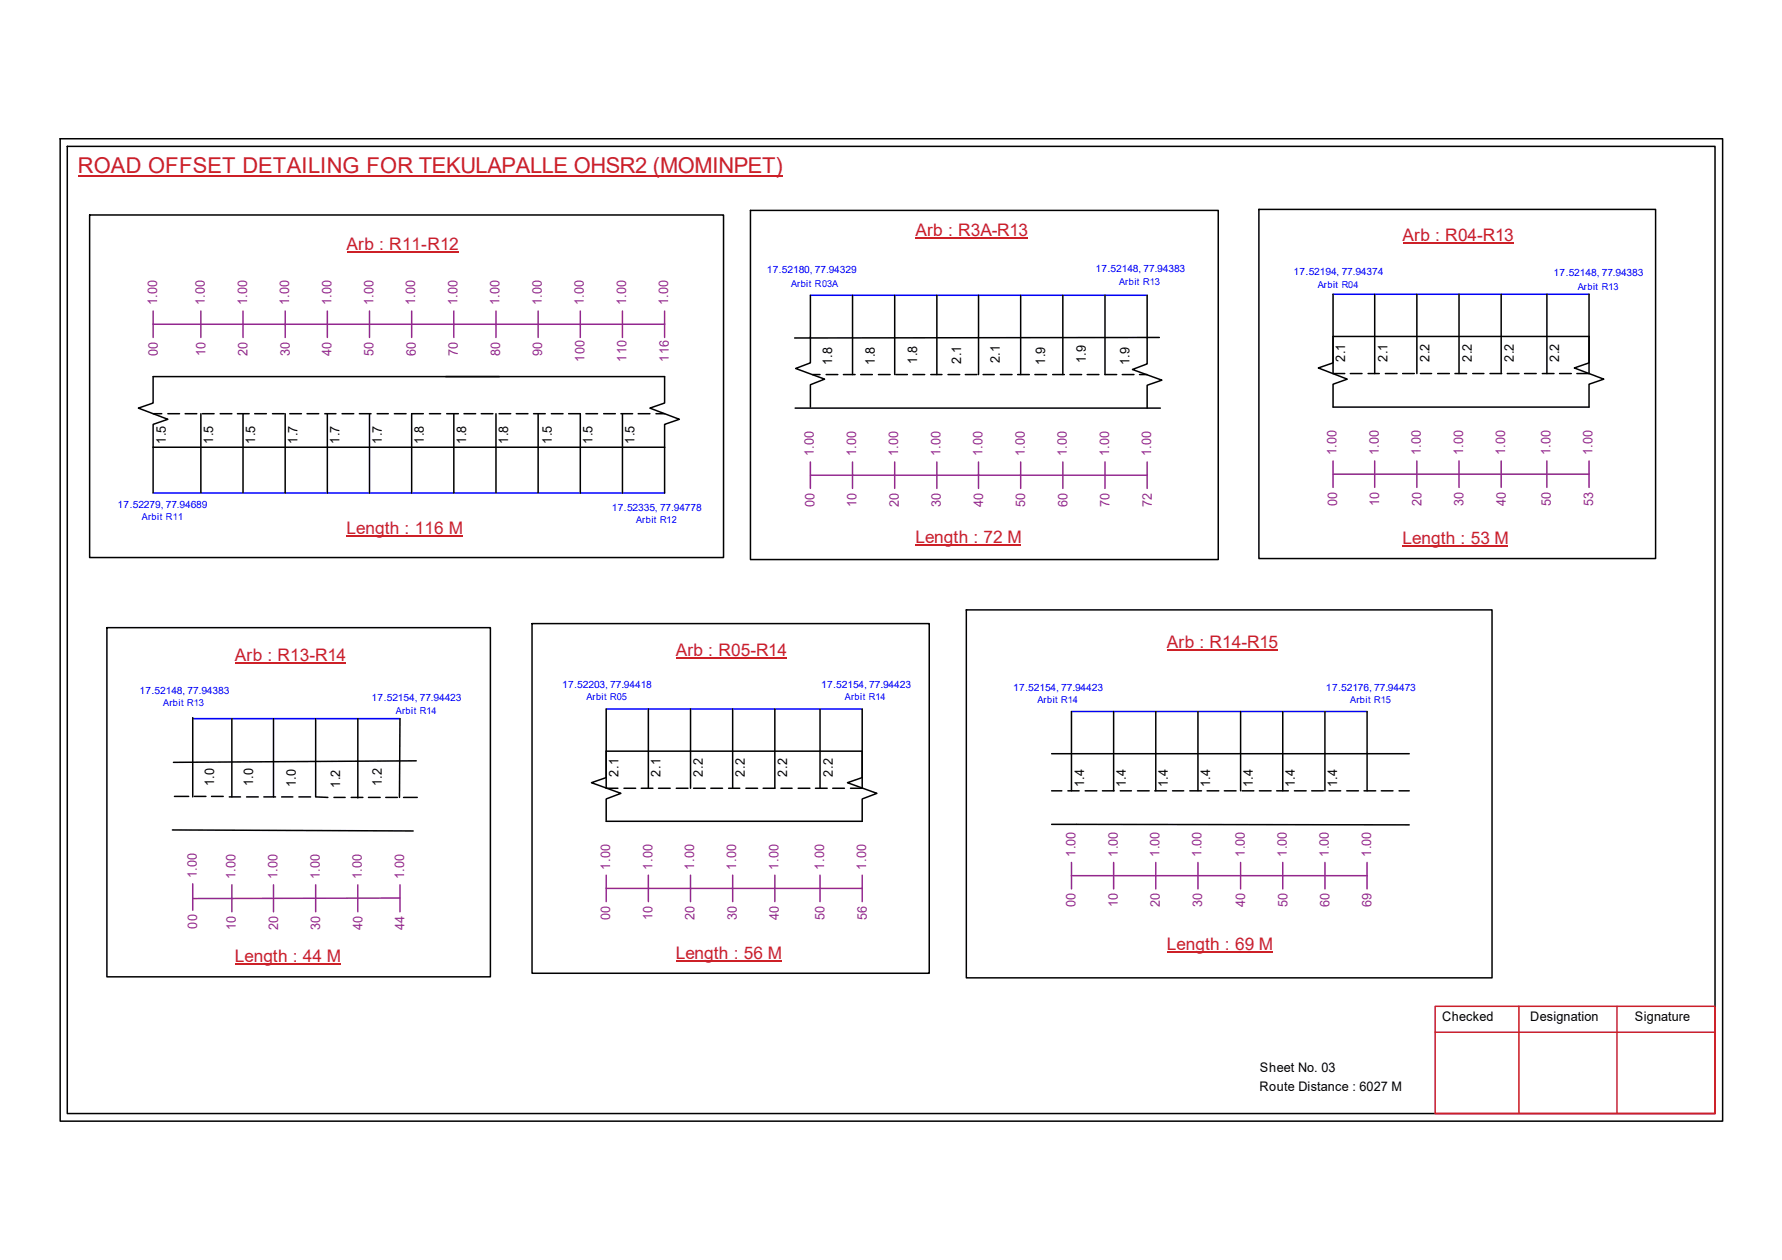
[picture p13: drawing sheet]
<svg xmlns="http://www.w3.org/2000/svg" width="297mm" height="210mm" viewBox="0 0 297 210" stroke-linecap="round" stroke-linejoin="round" font-family="sans-serif">
<defs><g id="words">
<text font-size="3.6" fill="#cd2027" x="13" y="28.9">ROAD OFFSET DETAILING FOR TEKULAPALLE OHSR2 (MOMINPET)</text>
<g font-size="2.9" fill="#cd2027">
<text x="57.8" y="41.7">Arb : R11-R12</text>
<text x="152.6" y="39.4">Arb : R3A-R13</text>
<text x="233.8" y="40.2">Arb : R04-R13</text>
<text x="57.8" y="88.9">Length : 116 M</text>
<text x="152.6" y="90.4">Length : 72 M</text>
<text x="233.8" y="90.6">Length : 53 M</text>
<text x="194.5" y="108">Arb : R14-R15</text>
<text x="39.2" y="110.2">Arb : R13-R14</text>
<text x="112.6" y="109.3">Arb : R05-R14</text>
<text x="39.2" y="160.2">Length : 44 M</text>
<text x="112.6" y="159.7">Length : 56 M</text>
<text x="194.5" y="158.3">Length : 69 M</text>
</g>
<g font-size="2.2" fill="#93278f">
<text x="26.2" y="50.9" transform="rotate(-90 26.2 50.9)">1.00</text>
<text x="34.2" y="50.9" transform="rotate(-90 34.2 50.9)">1.00</text>
<text x="41.2" y="50.9" transform="rotate(-90 41.2 50.9)">1.00</text>
<text x="48.2" y="50.9" transform="rotate(-90 48.2 50.9)">1.00</text>
<text x="55.2" y="50.9" transform="rotate(-90 55.2 50.9)">1.00</text>
<text x="62.3" y="50.9" transform="rotate(-90 62.3 50.9)">1.00</text>
<text x="69.2" y="50.9" transform="rotate(-90 69.2 50.9)">1.00</text>
<text x="76.2" y="50.9" transform="rotate(-90 76.2 50.9)">1.00</text>
<text x="83.3" y="50.9" transform="rotate(-90 83.3 50.9)">1.00</text>
<text x="90.3" y="50.9" transform="rotate(-90 90.3 50.9)">1.00</text>
<text x="97.3" y="50.9" transform="rotate(-90 97.3 50.9)">1.00</text>
<text x="104.3" y="50.9" transform="rotate(-90 104.3 50.9)">1.00</text>
<text x="111.4" y="50.9" transform="rotate(-90 111.4 50.9)">1.00</text>
<text x="26.3" y="59.3" transform="rotate(-90 26.3 59.3)">00</text>
<text x="34.2" y="59.3" transform="rotate(-90 34.2 59.3)">10</text>
<text x="41.3" y="59.3" transform="rotate(-90 41.3 59.3)">20</text>
<text x="48.3" y="59.3" transform="rotate(-90 48.3 59.3)">30</text>
<text x="55.2" y="59.3" transform="rotate(-90 55.2 59.3)">40</text>
<text x="62.3" y="59.3" transform="rotate(-90 62.3 59.3)">50</text>
<text x="69.3" y="59.3" transform="rotate(-90 69.3 59.3)">60</text>
<text x="76.3" y="59.3" transform="rotate(-90 76.3 59.3)">70</text>
<text x="83.4" y="59.3" transform="rotate(-90 83.4 59.3)">80</text>
<text x="90.4" y="59.3" transform="rotate(-90 90.4 59.3)">90</text>
<text x="97.4" y="60.3" transform="rotate(-90 97.4 60.3)">100</text>
<text x="104.4" y="60.3" transform="rotate(-90 104.4 60.3)">110</text>
<text x="111.5" y="60.3" transform="rotate(-90 111.5 60.3)">116</text>
<text x="135.7" y="76" transform="rotate(-90 135.7 76)">1.00</text>
<text x="142.7" y="76" transform="rotate(-90 142.7 76)">1.00</text>
<text x="149.7" y="76" transform="rotate(-90 149.7 76)">1.00</text>
<text x="156.8" y="76" transform="rotate(-90 156.8 76)">1.00</text>
<text x="163.8" y="76" transform="rotate(-90 163.8 76)">1.00</text>
<text x="170.8" y="76" transform="rotate(-90 170.8 76)">1.00</text>
<text x="177.8" y="76" transform="rotate(-90 177.8 76)">1.00</text>
<text x="184.9" y="76" transform="rotate(-90 184.9 76)">1.00</text>
<text x="191.9" y="76" transform="rotate(-90 191.9 76)">1.00</text>
<text x="222.8" y="75.9" transform="rotate(-90 222.8 75.9)">1.00</text>
<text x="229.8" y="75.9" transform="rotate(-90 229.8 75.9)">1.00</text>
<text x="236.9" y="75.9" transform="rotate(-90 236.9 75.9)">1.00</text>
<text x="243.9" y="75.9" transform="rotate(-90 243.9 75.9)">1.00</text>
<text x="250.9" y="75.9" transform="rotate(-90 250.9 75.9)">1.00</text>
<text x="258.4" y="75.9" transform="rotate(-90 258.4 75.9)">1.00</text>
<text x="265.5" y="75.9" transform="rotate(-90 265.5 75.9)">1.00</text>
<text x="135.8" y="84.4" transform="rotate(-90 135.8 84.4)">00</text>
<text x="142.8" y="84.4" transform="rotate(-90 142.8 84.4)">10</text>
<text x="149.8" y="84.4" transform="rotate(-90 149.8 84.4)">20</text>
<text x="156.8" y="84.4" transform="rotate(-90 156.8 84.4)">30</text>
<text x="163.9" y="84.4" transform="rotate(-90 163.9 84.4)">40</text>
<text x="170.9" y="84.4" transform="rotate(-90 170.9 84.4)">50</text>
<text x="177.9" y="84.4" transform="rotate(-90 177.9 84.4)">60</text>
<text x="185" y="84.4" transform="rotate(-90 185 84.4)">70</text>
<text x="192" y="84.4" transform="rotate(-90 192 84.4)">72</text>
<text x="222.9" y="84.2" transform="rotate(-90 222.9 84.2)">00</text>
<text x="229.9" y="84.2" transform="rotate(-90 229.9 84.2)">10</text>
<text x="236.9" y="84.2" transform="rotate(-90 236.9 84.2)">20</text>
<text x="244" y="84.2" transform="rotate(-90 244 84.2)">30</text>
<text x="251" y="84.2" transform="rotate(-90 251 84.2)">40</text>
<text x="258.5" y="84.2" transform="rotate(-90 258.5 84.2)">50</text>
<text x="265.6" y="84.2" transform="rotate(-90 265.6 84.2)">53</text>
<text x="179.3" y="142.7" transform="rotate(-90 179.3 142.7)">1.00</text>
<text x="186.3" y="142.7" transform="rotate(-90 186.3 142.7)">1.00</text>
<text x="193.2" y="142.7" transform="rotate(-90 193.2 142.7)">1.00</text>
<text x="200.3" y="142.7" transform="rotate(-90 200.3 142.7)">1.00</text>
<text x="207.5" y="142.7" transform="rotate(-90 207.5 142.7)">1.00</text>
<text x="214.5" y="142.7" transform="rotate(-90 214.5 142.7)">1.00</text>
<text x="221.5" y="142.7" transform="rotate(-90 221.5 142.7)">1.00</text>
<text x="228.6" y="142.7" transform="rotate(-90 228.6 142.7)">1.00</text>
<text x="32.8" y="146.3" transform="rotate(-90 32.8 146.3)">1.00</text>
<text x="39.2" y="146.5" transform="rotate(-90 39.2 146.5)">1.00</text>
<text x="46.3" y="146.5" transform="rotate(-90 46.3 146.5)">1.00</text>
<text x="53.3" y="146.5" transform="rotate(-90 53.3 146.5)">1.00</text>
<text x="60.3" y="146.5" transform="rotate(-90 60.3 146.5)">1.00</text>
<text x="67.3" y="146.5" transform="rotate(-90 67.3 146.5)">1.00</text>
<text x="101.7" y="144.9" transform="rotate(-90 101.7 144.9)">1.00</text>
<text x="108.8" y="144.9" transform="rotate(-90 108.8 144.9)">1.00</text>
<text x="115.7" y="144.9" transform="rotate(-90 115.7 144.9)">1.00</text>
<text x="122.7" y="144.9" transform="rotate(-90 122.7 144.9)">1.00</text>
<text x="129.7" y="144.9" transform="rotate(-90 129.7 144.9)">1.00</text>
<text x="137.4" y="144.9" transform="rotate(-90 137.4 144.9)">1.00</text>
<text x="144.4" y="144.9" transform="rotate(-90 144.4 144.9)">1.00</text>
<text x="32.9" y="154.7" transform="rotate(-90 32.9 154.7)">00</text>
<text x="39.3" y="154.9" transform="rotate(-90 39.3 154.9)">10</text>
<text x="46.4" y="154.9" transform="rotate(-90 46.4 154.9)">20</text>
<text x="53.4" y="154.9" transform="rotate(-90 53.4 154.9)">30</text>
<text x="60.4" y="154.9" transform="rotate(-90 60.4 154.9)">40</text>
<text x="67.4" y="154.9" transform="rotate(-90 67.4 154.9)">44</text>
<text x="101.7" y="153.3" transform="rotate(-90 101.7 153.3)">00</text>
<text x="108.8" y="153.3" transform="rotate(-90 108.8 153.3)">10</text>
<text x="115.8" y="153.3" transform="rotate(-90 115.8 153.3)">20</text>
<text x="122.8" y="153.3" transform="rotate(-90 122.8 153.3)">30</text>
<text x="129.8" y="153.3" transform="rotate(-90 129.8 153.3)">40</text>
<text x="137.5" y="153.3" transform="rotate(-90 137.5 153.3)">50</text>
<text x="144.5" y="153.3" transform="rotate(-90 144.5 153.3)">56</text>
<text x="179.3" y="151.1" transform="rotate(-90 179.3 151.1)">00</text>
<text x="186.3" y="151.1" transform="rotate(-90 186.3 151.1)">10</text>
<text x="193.3" y="151.1" transform="rotate(-90 193.3 151.1)">20</text>
<text x="200.4" y="151.1" transform="rotate(-90 200.4 151.1)">30</text>
<text x="207.6" y="151.1" transform="rotate(-90 207.6 151.1)">40</text>
<text x="214.6" y="151.1" transform="rotate(-90 214.6 151.1)">50</text>
<text x="221.6" y="151.1" transform="rotate(-90 221.6 151.1)">60</text>
<text x="228.6" y="151.1" transform="rotate(-90 228.6 151.1)">69</text>
</g>
<g font-size="2.2">
<text x="138.7" y="60.9" transform="rotate(-90 138.7 60.9)">1.8</text>
<text x="145.8" y="60.8" transform="rotate(-90 145.8 60.8)">1.8</text>
<text x="152.9" y="60.6" transform="rotate(-90 152.9 60.6)">1.8</text>
<text x="160.2" y="60.6" transform="rotate(-90 160.2 60.6)">2.1</text>
<text x="166.7" y="60.5" transform="rotate(-90 166.7 60.5)">2.1</text>
<text x="174.2" y="60.8" transform="rotate(-90 174.2 60.8)">1.9</text>
<text x="181" y="60.5" transform="rotate(-90 181 60.5)">1.9</text>
<text x="188.3" y="60.9" transform="rotate(-90 188.3 60.9)">1.9</text>
<text x="224.2" y="60.3" transform="rotate(-90 224.2 60.3)">2.1</text>
<text x="231.3" y="60.3" transform="rotate(-90 231.3 60.3)">2.1</text>
<text x="238.3" y="60.3" transform="rotate(-90 238.3 60.3)">2.2</text>
<text x="245.3" y="60.3" transform="rotate(-90 245.3 60.3)">2.2</text>
<text x="252.3" y="60.3" transform="rotate(-90 252.3 60.3)">2.2</text>
<text x="259.9" y="60.3" transform="rotate(-90 259.9 60.3)">2.2</text>
<text x="27.6" y="73.9" transform="rotate(-90 27.6 73.9)">1.5</text>
<text x="35.5" y="73.9" transform="rotate(-90 35.5 73.9)">1.5</text>
<text x="42.5" y="73.9" transform="rotate(-90 42.5 73.9)">1.5</text>
<text x="49.6" y="73.9" transform="rotate(-90 49.6 73.9)">1.7</text>
<text x="56.6" y="73.9" transform="rotate(-90 56.6 73.9)">1.7</text>
<text x="63.6" y="73.9" transform="rotate(-90 63.6 73.9)">1.7</text>
<text x="70.7" y="73.9" transform="rotate(-90 70.7 73.9)">1.8</text>
<text x="77.7" y="73.9" transform="rotate(-90 77.7 73.9)">1.8</text>
<text x="84.7" y="73.9" transform="rotate(-90 84.7 73.9)">1.8</text>
<text x="92" y="73.9" transform="rotate(-90 92 73.9)">1.5</text>
<text x="98.8" y="73.9" transform="rotate(-90 98.8 73.9)">1.5</text>
<text x="105.8" y="73.9" transform="rotate(-90 105.8 73.9)">1.5</text>
<text x="35.7" y="131" transform="rotate(-90 35.7 131)">1.0</text>
<text x="42.2" y="131" transform="rotate(-90 42.2 131)">1.0</text>
<text x="49.3" y="131.1" transform="rotate(-90 49.3 131.1)">1.0</text>
<text x="56.7" y="131.2" transform="rotate(-90 56.7 131.2)">1.2</text>
<text x="63.6" y="131" transform="rotate(-90 63.6 131)">1.2</text>
<text x="103.1" y="129.4" transform="rotate(-90 103.1 129.4)">2.1</text>
<text x="110.1" y="129.4" transform="rotate(-90 110.1 129.4)">2.1</text>
<text x="117.1" y="129.4" transform="rotate(-90 117.1 129.4)">2.2</text>
<text x="124.2" y="129.4" transform="rotate(-90 124.2 129.4)">2.2</text>
<text x="131.2" y="129.4" transform="rotate(-90 131.2 129.4)">2.2</text>
<text x="138.8" y="129.4" transform="rotate(-90 138.8 129.4)">2.2</text>
<text x="180.7" y="131.1" transform="rotate(-90 180.7 131.1)">1.4</text>
<text x="187.7" y="131.1" transform="rotate(-90 187.7 131.1)">1.4</text>
<text x="194.7" y="131.1" transform="rotate(-90 194.7 131.1)">1.4</text>
<text x="201.7" y="131.1" transform="rotate(-90 201.7 131.1)">1.4</text>
<text x="208.8" y="131.1" transform="rotate(-90 208.8 131.1)">1.4</text>
<text x="215.9" y="131.1" transform="rotate(-90 215.9 131.1)">1.4</text>
<text x="222.9" y="131.1" transform="rotate(-90 222.9 131.1)">1.4</text>
<text x="240.4" y="170.1">Checked</text>
<text x="255.1" y="170.1">Designation</text>
<text x="272.5" y="170.1">Signature</text>
<text x="210" y="178.6">Sheet No. 03</text>
<text x="209.9" y="181.7">Route Distance : 6027 M</text>
</g>
<g font-size="1.7" fill="#00f">
<text x="127.8" y="45.6">17.52180, 77.94329</text>
<text x="182.6" y="45.3">17.52148, 77.94383</text>
<text x="215.6" y="45.8">17.52194, 77.94374</text>
<text x="259" y="46.1">17.52148, 77.94383</text>
<text x="19.6" y="84.6">17.52279, 77.94689</text>
<text x="102" y="85.1">17.52335, 77.94778</text>
<text x="23.2" y="115.6">17.52148, 77.94383</text>
<text x="61.9" y="116.8">17.52154, 77.94423</text>
<text x="93.7" y="114.6">17.52203, 77.94418</text>
<text x="136.9" y="114.6">17.52154, 77.94423</text>
<text x="168.9" y="115.1">17.52154, 77.94423</text>
<text x="221" y="115.1">17.52176, 77.94473</text>
</g>
<g font-size="1.6" fill="#00f">
<text x="131.9" y="47.8">Arbit R03A</text>
<text x="186.6" y="47.5">Arbit R13</text>
<text x="219.7" y="48">Arbit R04</text>
<text x="263" y="48.3">Arbit R13</text>
<text x="23.7" y="86.7">Arbit R11</text>
<text x="106" y="87.2">Arbit R12</text>
<text x="27.2" y="117.7">Arbit R13</text>
<text x="66" y="119">Arbit R14</text>
<text x="97.7" y="116.7">Arbit R05</text>
<text x="140.8" y="116.7">Arbit R14</text>
<text x="172.9" y="117.2">Arbit R14</text>
<text x="225.1" y="117.2">Arbit R15</text>
</g>
</g></defs>
<g fill="none" stroke="#000" stroke-width=".25">
<path d="M10 23.1h277.1v163.7h-277.1zM11.2 24.4h274.7v161.1h-274.7zM14.9 35.8h105.7v57.1h-105.7zM125.1 35.1h78v58.1h-78zM209.8 34.9h66.2v58.1h-66.2zM135.1 56.1v4.4l-2.5 .9 4.9 1.8-2.4 .9v3.7M135.1 49.2v7.1M142.1 49.2v13.2M149.1 49.2v13.2M156.2 49.2v13.2M163.1 49.2v13.2M170.1 49.2v13.2"/>
<path d="M177.2 49.2v13.2M184.2 49.2v13.2h1.9M191.2 49.2v11.4l-2.4 1 4.9 1.7-2.5 .9v3.8M193.2 56.2l-60.7 .1M222.2 56h42.7v4.5l-2.5 .8 4.9 1.9-2.4 .8v3.8h-42.7v-3.8l2.4-.8-4.9-1.9 2.5-.8zM222.2 49v13.2h2M229.1 49v13.2M236.2 49v13.2M243.2 49v13.2M250.2 49v13.2M257.8 49v13.2M264.9 49v13.2h-2.1"/>
<path d="M25.5 74.5v-3.8l2.5-.9-4.9-1.8 2.4-.9v-4.4h85.3v4.4l-2.5 .9 4.9 1.8-2.4 .9v3.8M25.5 74.5h85.3M25.5 68.9h1.5M25.5 74.5v7.6M28 68.9h1.9M30.9 68.9h1.9M33.5 68.9v13.2M33.7 68.9h2M36.7 68.9h1.9M39.6 68.9h1.9M40.5 68.9v13.2M42.5 68.9h1.9"/>
<path d="M45.4 68.9h2M47.5 68.9v13.2M48.3 68.9h1.9M51.2 68.9h1.9M54.1 68.9h1.9M54.6 68.9v13.2M57 68.9h2M59.9 68.9h1.9M61.6 68.9v13.2M62.9 68.9h1.8M65.7 68.9h2M70.6 68.9h-2v13.2"/>
<path d="M71.6 68.9h1.8M74.5 68.9h1.9M75.6 68.9v13.2M77.3 68.9h2M80.2 68.9h2M82.7 68.9v13.2M83.2 68.9h1.9M86.1 68.9h1.9M88.9 68.9h2M89.7 68.9v13.2M91.9 68.9h1.9M94.8 68.9h1.9v13.2"/>
<path d="M97.7 68.9h1.9M100.6 68.9h2M103.5 68.9h1.9M103.8 68.9v13.2M106.4 68.9h1.9M109.3 68.9h1.5M110.8 74.5v7.6M132.5 68h60.9M135.4 62.4h1.3M137.7 62.4h2M140.6 62.4h1.9M143.5 62.4h1.9"/>
<path d="M146.4 62.4h2M149.3 62.4h2M152.2 62.4h1.9M155.1 62.4h1.9M158 62.4h2M160.9 62.4h2M163.9 62.4h1.8M166.7 62.4h2M169.6 62.4h2M172.5 62.4h2M175.5 62.4h1.9M178.3 62.4h2"/>
<path d="M181.2 62.4h2M187.1 62.4h1.9M189.9 62.4h1.3M225.1 62.2h1.9M228 62.2h1.9M230.9 62.2h2M233.8 62.2h2M236.8 62.2h1.8M239.6 62.2h2M242.5 62.2h2M245.5 62.2h1.9M248.4 62.2h1.9"/>
<path d="M251.2 62.2h2M254.1 62.2h2M257.1 62.2h1.9M260 62.2h1.9M17.8 104.6h63.9v58.1h-63.9zM32.1 119.5v13.3M38.6 119.7v13.1M45.6 119.7v13.1M52.6 119.7v13.1M59.6 119.7v13.2M66.7 119.7l-.1 13.1M88.7 103.9h66.2v58.2h-66.2z"/>
<path d="M101 118.1v13.2h2M108.1 118.1v13.2M115.1 118.1v13.2M122.1 118.1v13.2M129.2 118.1v13.2h-2M136.7 118.1v13.2M143.7 118.1v13.2h-1.9M161.1 101.6h87.6v61.3h-87.6zM178.6 118.5v13.2M185.6 118.5v13.2M192.7 118.5v13.2M199.7 118.5v13.2"/>
<path d="M206.8 118.5v13.2M213.8 118.5v13.2M220.8 118.5v13.2M227.9 118.5v13.2M28.7 138.3l40.2 .1M29.1 132.7h2.4M32.4 132.7h1.9M35.3 132.7h1.9M38.2 132.8h1.9M41.1 132.8h1.9M44 132.8h1.9M46.9 132.8h1.9"/>
<path d="M49.8 132.8h2M52.7 132.8h1.9M55.7 132.8h1.8M58.5 132.8h2M61.4 132.8h2M64.3 132.8h1.9M67.3 132.8h2.3M69.4 126.7l-40.5 .3M101 125.1h42.7v4.4l-2.4 .9 4.9 1.8-2.5 .9v3.7h-42.7v-3.7l2.5-.9-4.9-1.8 2.4-.9zM104 131.3h2M106.9 131.3h1.9M109.8 131.3h1.9"/>
<path d="M112.7 131.3h2M115.6 131.3h2M118.5 131.3h1.9M121.5 131.3h1.8M124.3 131.3h2M130.2 131.3h1.8M133.1 131.3h1.9M135.9 131.3h2M138.8 131.3h2M175.3 137.3l59.6 .1M175.3 131.7h1.7M175.3 125.6h59.6"/>
<path d="M178 131.7h1.9M180.9 131.7h1.9M183.8 131.7h1.9M186.7 131.7h1.9M189.6 131.7h2M192.5 131.7h1.9M195.4 131.7h1.9M198.3 131.7h2M201.2 131.7h2M204.1 131.7h1.9M207 131.7h2M209.9 131.7h2"/>
<path d="M212.8 131.7h2M215.8 131.7h1.9M218.6 131.7h2M221.5 131.7h2M224.5 131.7h1.9M227.4 131.7h1.9M230.2 131.7h2M233.2 131.7h1.7"/>
</g>
<path d="M239.2 167.6h46.7v17.9h-46.7zM239.2 172h46.7M253.2 167.6v17.9M269.5 167.6v17.9" fill="none" stroke="#cc1f26" stroke-width=".25"/>
<path d="M13 29.3h117.4" fill="none" stroke="#cd2027" stroke-width=".25"/>
<path d="M135.1 49.2h56.1M222.2 49h42.7M25.5 82.1h85.3M32.1 119.7h34.6M101 118.1h42.7M178.6 118.5h49.3" fill="none" stroke="#00f" stroke-width=".25"/>
<g fill="none" stroke="#93278f" stroke-width=".25">
<path d="M25.5 54h85.3M25.5 51.8v4.4M33.5 51.8v4.4M40.5 51.8v4.4M47.5 51.8v4.4M54.6 51.8v4.4M61.6 51.8v4.4M68.6 51.8v4.4M75.6 51.8v4.4M82.7 51.8v4.4M89.7 51.8v4.4M96.7 51.8v4.4"/>
<path d="M103.8 51.8v4.4M110.8 51.8v4.4M135.1 79.2h56.1M135.1 77v4.4M142.1 77v4.4M149.1 77v4.4M156.2 77v4.4M163.1 77v4.4M170.1 77v4.4M177.2 77v4.4M184.2 77v4.4M191.2 77v4.4"/>
<path d="M222.2 79h42.7M222.2 76.8v4.4M229.1 76.8v4.4M236.2 76.8v4.4M243.2 76.8v4.4M250.2 76.8v4.4M257.8 76.8v4.4M264.9 76.8v4.4M32.1 147.2v4.4M38.6 147.4v4.5M45.6 147.4v4.5M52.6 147.4v4.5"/>
<path d="M59.6 147.4v4.5M66.7 149.6l-34.6 .1M66.7 147.4v4.5M101 148h42.7M101 145.8v4.4M108.1 145.8v4.4M115.1 145.8v4.4M122.1 145.8v4.4M129.2 145.8v4.4M136.7 145.8v4.4M143.7 145.8v4.4M178.6 145.9h49.3"/>
<path d="M178.6 143.7v4.4M185.6 143.7v4.4M192.7 143.7v4.4M199.7 143.7v4.4M206.8 143.7v4.4M213.8 143.7v4.4M220.8 143.7v4.4M227.9 143.7v4.4"/>
</g>
<path d="M152.6 39.7h18.7M57.8 42h18.6M233.8 40.6h18.5M57.8 89.2h19.4M152.6 90.8h17.6M233.8 90.9h17.6M39.2 110.5h18.4M112.6 109.6h18.5M194.5 108.3h18.5M194.5 158.7h17.6M39.2 160.5h17.6M112.6 160h17.7" fill="none" stroke="#cd2027" stroke-width=".17"/>
<use href="#words"/>
</svg>
